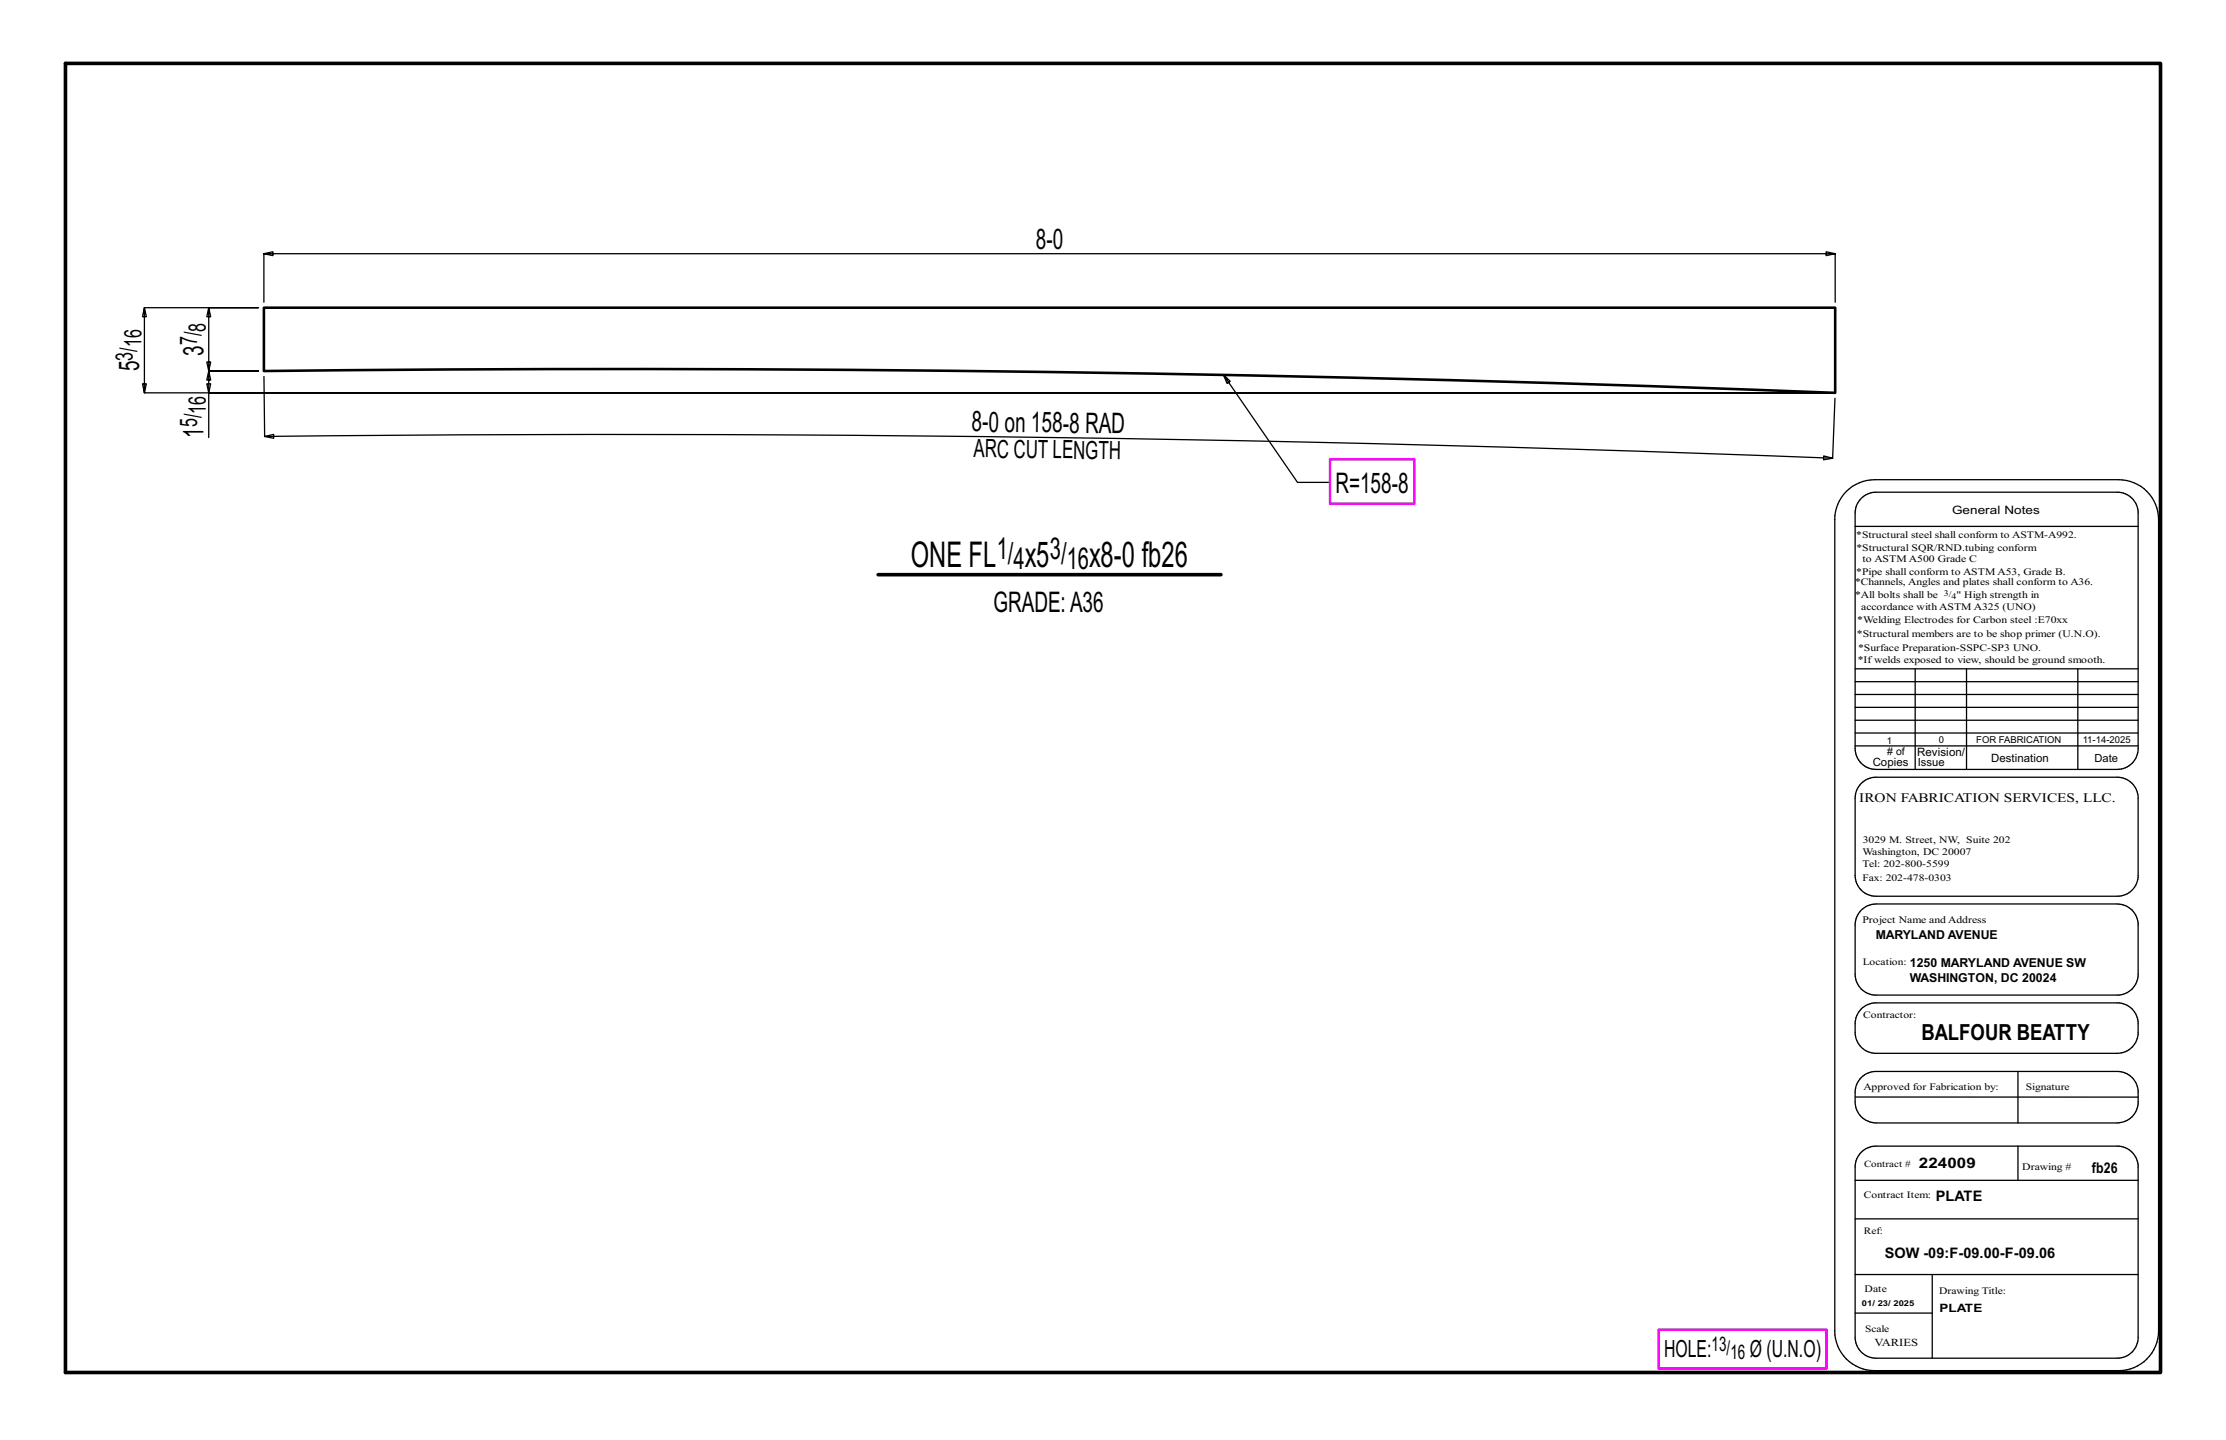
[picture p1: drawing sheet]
<svg xmlns="http://www.w3.org/2000/svg" width="432mm" height="279mm" viewBox="0 0 432 279" stroke-linecap="round" stroke-linejoin="round" font-family="sans-serif">
<defs><g id="words">
<g font-size="6.9">
<text x="176.7" y="109.9">ONE FL</text>
<text x="198.8" y="109.9">x5</text>
<text x="211.3" y="109.9">x8-0 fb26</text>
</g>
<g font-size="5.9">
<text x="193.3" y="108.4">1/</text>
<text x="196.6" y="110.5">4</text>
<text x="203.6" y="108.4">3/</text>
<text x="206.9" y="110.5">16</text>
</g>
<g font-size="5.5">
<text x="200.9" y="48.2">8-0</text>
<text x="39.5" y="69" transform="rotate(-90 39.5 69)">3</text>
<text x="27" y="72.1" transform="rotate(-90 27 72.1)">5</text>
<text x="188.5" y="83.7" transform="rotate(1 188.5 83.7)">8-0on158-8RAD</text>
<text x="39.5" y="84.9" transform="rotate(-90 39.5 84.9)">1</text>
<text x="259" y="95.7">R=158-8</text>
<text x="192.7" y="118.7">GRADE:A36</text>
</g>
<text font-size="4.9" x="188.9" y="88.7" transform="rotate(1 188.9 88.7)">ARCCUTLENGTH</text>
<g font-size="4.7">
<text x="39.9" y="64.4" transform="rotate(-90 39.9 64.4)">8</text>
<text x="25.8" y="70" transform="rotate(-90 25.8 70)">3/</text>
<text x="27.4" y="67.4" transform="rotate(-90 27.4 67.4)">16</text>
<text x="38.3" y="67" transform="rotate(-90 38.3 67)">7/</text>
<text x="38.3" y="82.9" transform="rotate(-90 38.3 82.9)">5/</text>
<text x="39.9" y="80.2" transform="rotate(-90 39.9 80.2)">16</text>
</g>
<g font-size="4.6">
<text x="322.8" y="263.3">HOLE:</text>
<text x="339.4" y="263.3">Ø (U.N.O)</text>
</g>
<text font-size="4.3" x="372.7" y="201.8">BALFOUR BEATTY</text>
<g font-size="3.9">
<text x="332" y="262.2">13/</text>
<text x="335.7" y="263.6">16</text>
</g>
<text font-size="2.9" x="405.8" y="227.5">fb26</text>
<g font-size="2.8">
<text x="372.2" y="226.7">224009</text>
<text x="375.5" y="232.9">PLATE</text>
<text x="365.6" y="244">SOW -09:F-09.00-F-09.06</text>
</g>
<text font-size="2.5" x="360.7" y="155.6">IRON FABRICATION SERVICES, LLC.</text>
<g font-size="2.4">
<text x="363.8" y="182.3">MARYLAND AVENUE</text>
<text x="370.5" y="190.6">WASHINGTON, DC 20024</text>
<text x="370.5" y="187.7">1250 MARYLAND AVENUE SW</text>
</g>
<g font-size="2.2">
<text x="378.7" y="99.8">General Notes</text>
<text x="363.3" y="148.7">Copies</text>
<text x="371.9" y="146.7">Revision/</text>
<text x="372" y="148.7">Issue</text>
<text x="386.3" y="147.8">Destination</text>
<text x="406.3" y="147.8">Date</text>
<text x="376.2" y="254.6">PLATE</text>
</g>
<text font-size="2.1" x="363.6" y="261.2">VARIES</text>
<text font-size="2" x="366.1" y="146.4"># of</text>
<g font-size="1.9">
<text x="360.1" y="104.3">*Structural steel shall conform to ASTM-A992.</text>
<text x="360.1" y="106.9">*Structural SQR/RND.tubing conform</text>
<text x="359.8" y="113.6">*Channels, Angles and plates shall conform to A36.</text>
<text x="360.1" y="111.6">*Pipe shall conform to ASTM A53, Grade B.</text>
<text x="361.3" y="109.1">to ASTM A500 Grade C</text>
<text x="359.9" y="116.1">*All bolts shall be</text>
<text x="361" y="118.3">accordance with ASTM A325 (UNO)</text>
<text x="379.5" y="116.1">&quot; High strength in</text>
<text x="360.2" y="123.5">*Structural members are to be shop primer (U.N.O).</text>
<text x="360.3" y="120.9">*Welding Electrodes for Carbon steel :E70xx</text>
<text x="360.4" y="128.7">*Ifwelds exposed to view, should be ground smooth.</text>
<text x="360.4" y="126.3">*Surface Preparation-SSPC-SP3 UNO.</text>
<text x="361.3" y="165.9">Washington, DC 20007</text>
<text x="361.3" y="163.5">3029 M. Street, NW, Suite 202</text>
<text x="361.3" y="170.9">Fax: 202-478-0303</text>
<text x="361.3" y="168.2">Tel: 202-800-5599</text>
<text x="361.3" y="179.2">Project Name and Address</text>
<text x="361.3" y="187.3">Location:</text>
<text x="361.4" y="197.5">Contractor:</text>
<text x="361.5" y="211.4">Approved for Fabrication by:</text>
<text x="393" y="211.4">Signature</text>
<text x="392.3" y="227.1">Drawing #</text>
<text x="361.5" y="232.4">Contract Item:</text>
<text x="361.5" y="239.5">Ref:</text>
<text x="361.7" y="250.7">Date</text>
<text x="376.2" y="251.1">Drawing Title:</text>
<text x="361.8" y="258.4">Scale</text>
</g>
<g font-size="1.8">
<text x="366" y="144.3">1</text>
<text x="376.1" y="144.2">0</text>
<text x="383.3" y="144.2">FOR FABRICATION</text>
<text x="404" y="144.1">11-14-2025</text>
<text x="361.6" y="226.5">Contract #</text>
</g>
<g font-size="1.7">
<text x="377.1" y="115.6">3/</text>
<text x="378.6" y="116.2">4</text>
</g>
<text font-size="1.6" x="361.2" y="253.3">01/ 23/ 2025</text>
</g></defs>
<g fill="none" stroke="#000" stroke-width=".25">
<path d="M51.2 58.6v-9.4l1.7 .4v-.7l-1.7 .3h304.8l-1.8 .4v-.7l1.8 .3v9.4M40.1 74.5h.8l-.4 1.7zM40.5 76.2v-4.2l.4 1.7h-.8l.4-1.7h9.6h-9.6l.4-1.8h-.8l.4 1.8v-12.3l.4 1.8h-.8l.4-1.8h9.6h-22.1l-.4 1.8h.8l-.4-1.8v16.5l-.4-1.7h.8l-.4 1.7h326.9h-314.4v8.7M51.2 73l.1 11.7 42.3-.3 38-.1 38 .2 42.3 .5 38 .7 33.8 .8 38 1.2 33.8 1.2-1.8 .3 .1-.7 1.7 .4 .4-11.6M237.3 72.7l.7 1.7 .6-.4-1.3-1.3 14.4 20.9h6.3M51.3 84.7l1.8-.4v.7zM358.2 95.3a7.9 7.9 0 0 1 5.4-2.2h47.4a7.8 7.8 0 0 1 7.7 7.7v157.4a7.7 7.7 0 0 1-7.7 7.7h-47.4a7.7 7.7 0 0 1-7.7-7.7v-157.4a7.7 7.7 0 0 1 2.3-5.5zM361 96.7a4.1 4.1 0 0 1 2.9-1.2h46.8a4 4 0 0 1 4.1 3.7v46a4 4 0 0 1-4.1 4.1h-46.8a4.1 4.1 0 0 1-4-4.1v-45.6a4 4 0 0 1 1.1-2.9zM359.9 102.1h54.9M359.9 139.7h54.9M359.9 134.7h54.9M359.9 132.3h54.9"/>
<path d="M359.9 129.8h54.9M359.9 137.2h54.9M371.5 129.8v19.5M381.5 129.8v19.5M403.1 129.8v19.5M359.9 144.7h54.9M359.9 142.2h54.9M361 152a4.1 4.1 0 0 1 2.9-1.2h46.8a4.1 4.1 0 0 1 4.1 4.1v15.3a4.1 4.1 0 0 1-4.1 3.7h-46.8a4.1 4.1 0 0 1-4-4.1v-14.9a4 4 0 0 1 1.1-2.9zM361 176.6l1.4-.9 1.5-.3h46.8a4.1 4.1 0 0 1 4.1 3.7v10.3a4.1 4.1 0 0 1-3.7 3.7h-47.6a4.1 4.1 0 0 1-3.6-4.1v-9.5a4.1 4.1 0 0 1 1.1-2.9zM361 195.8l1-.7 1.5-.5h47.6a4.1 4.1 0 0 1 3.7 3.6v2.5a4.1 4.1 0 0 1-4.1 3.7h-46.8a4.1 4.1 0 0 1-4-4.1 5.3 5.3 0 0 1 .6-3.9zM359.9 212.9h54.9M361 209.1a4.1 4.1 0 0 1 2.9-1.2h46.8a4.1 4.1 0 0 1 4.1 3.6v2.7a4.1 4.1 0 0 1-4.1 3.7h-46.8a4.1 4.1 0 0 1-4-4.1v-1.9a4 4 0 0 1 1.1-2.8z"/>
<path d="M391.4 207.9v10M359.9 229h54.9M359.9 236.5h54.9M361 223.6a4.1 4.1 0 0 1 2.9-1.2h46.8a4.1 4.1 0 0 1 4.1 3.6v33.5a4 4 0 0 1-4.1 4h-46.8a4.1 4.1 0 0 1-4-4v-33.1a4 4 0 0 1 1.1-2.8zM391.4 222.4v6.6M359.9 254.8h14.9M359.9 247.3h54.9M374.8 247.3v16.2"/>
</g>
<path d="M12.7 12.3h406.4v254h-406.4zM170.3 111.5h66.5" fill="none" stroke="#000" stroke-width=".7"/>
<path d="M258 89.1h16.4v8.6h-16.4zM321.7 258h32.6v7.6h-32.6z" fill="none" stroke="#f0f" stroke-width=".5"/>
<path d="M51.2 59.7h304.8v16.5l-35.7-1.3-38.9-1.1-38.9-1-38.9-.6-38.9-.4-38.9-.2-38.9 .1-35.7 .3z" fill="none" stroke="#000" stroke-width=".5"/>
<use href="#words"/>
</svg>
